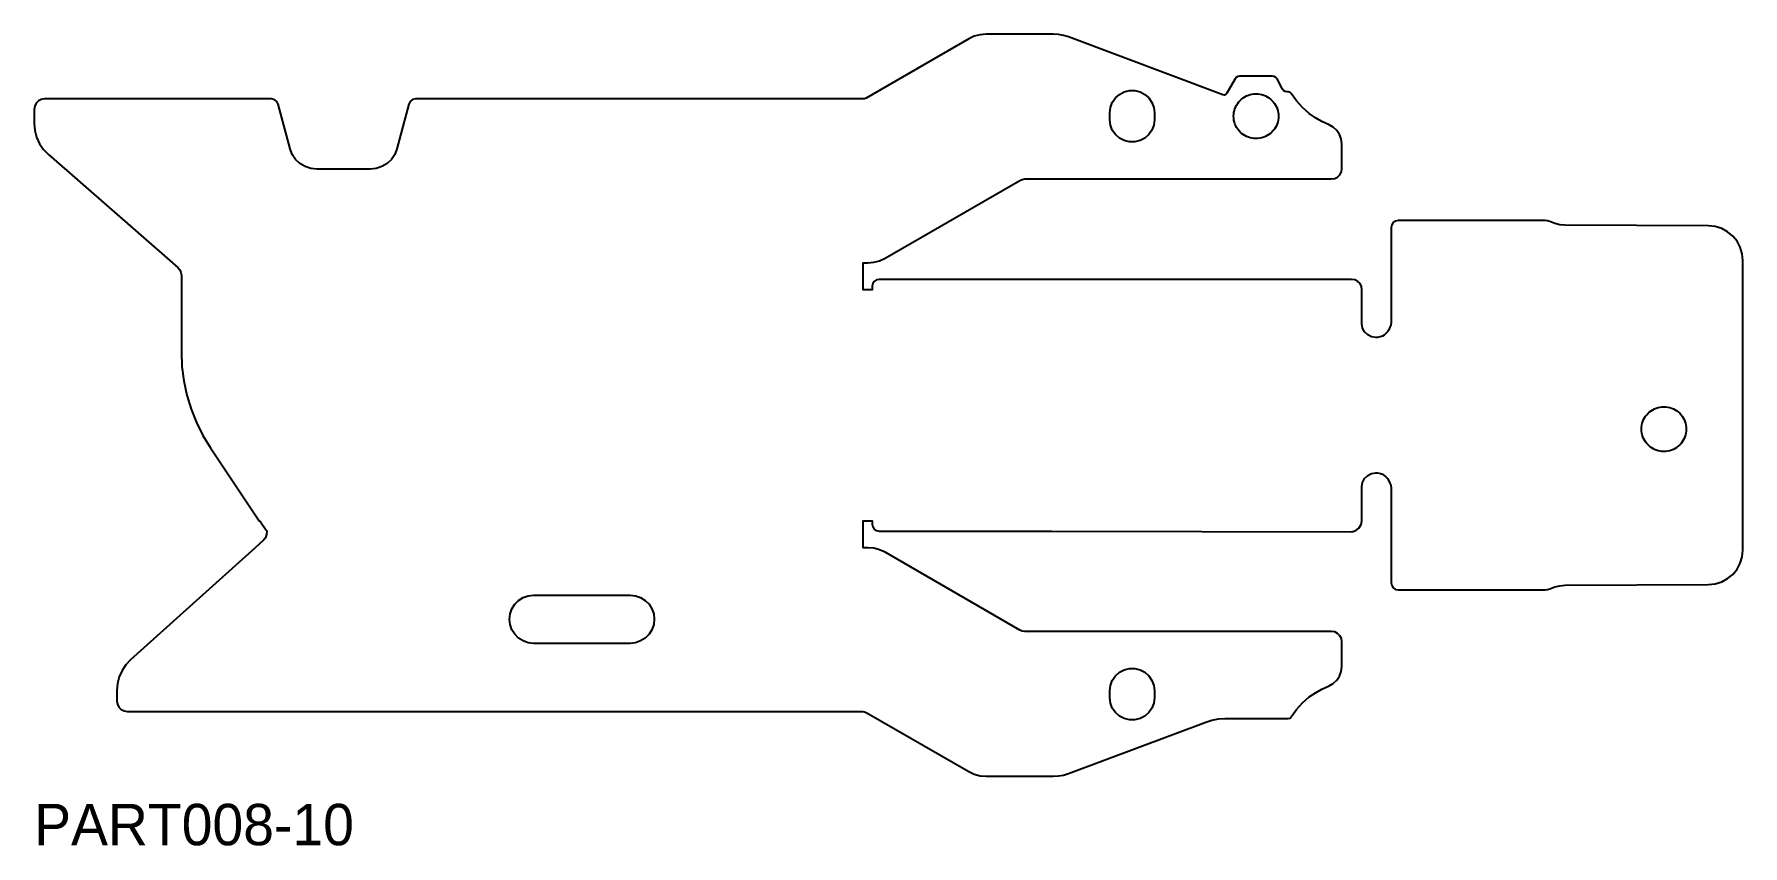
# Model space of a CAD drawing. Header units: millimetres. Extents: x 0 to 7985, y -20 to 1906.
# Drawn here: x 7192.6 to 7688.3, y -20.2 to 215.2 of the extents above; entities that cross this region are included whole.
import ezdxf

# ---------------------------------------------------------------- set-up
doc = ezdxf.new("R2010")
doc.units = ezdxf.units.MM
doc.layers.add('LABEL', color=7, linetype='Continuous')
doc.layers.add('PART008-10', color=7, linetype='Continuous')

msp = doc.modelspace()

# ---------------------------------------------------------------- linework, layer by layer
at = {"layer": 'PART008-10'}
for points in [[(7688.2838, 149.6273), (7688.0929, 151.5719), (7687.5275, 153.4423), (7686.6091, 155.167), (7685.3729, 156.6803), (7683.8661, 157.9242), (7682.1461, 158.8513), (7680.2786, 159.4263), (7678.335, 159.6272), (7636.6659, 159.8402), (7635.1647, 159.9613), (7633.6986, 160.3065), (7632.3011, 160.8679), (7631.6564, 161.0982), (7630.9763, 161.1763), (7588.2996, 161.1763), (7587.5342, 161.024), (7586.8854, 160.5905), (7586.4518, 159.9416), (7586.2996, 159.1763), (7586.2996, 138.0763), (7586.2996, 131.6788), (7586.1255, 130.8556), (7585.8522, 130.2537), (7585.5617, 129.5332), (7585.1658, 128.8664), (7584.7507, 128.3807), (7584.2607, 127.971), (7583.708, 127.6521), (7583.1116, 127.4238), (7582.2996, 127.2537), (7581.7996, 127.2538), (7580.5635, 127.4495), (7579.4484, 128.0177), (7578.5635, 128.9026), (7577.9954, 130.0177), (7577.7996, 131.2538), (7577.7996, 141.1232), (7577.6527, 142.0503), (7577.2266, 142.8866), (7576.5629, 143.5503), (7575.7266, 143.9764), (7574.7996, 144.1232), (7487.7308, 144.1232), (7485.1233, 144.1232), (7437.7373, 144.1233), (7436.9719, 143.971), (7436.3231, 143.5375), (7435.8895, 142.8886), (7435.7373, 142.1233), (7435.7373, 141.1232), (7433.1298, 141.1232), (7433.1298, 148.9458), (7434.4503, 148.9458), (7436.1868, 149.0977), (7437.8705, 149.5489), (7439.4503, 150.2855), (7478.5236, 172.8446), (7479.2472, 173.1443), (7480.0236, 173.2465), (7568.968, 173.2465), (7569.8951, 173.3933), (7570.7314, 173.8195), (7571.3951, 174.4832), (7571.8212, 175.3195), (7571.9681, 176.2465), (7571.9681, 183.4399), (7571.8007, 184.8473), (7571.3078, 186.1762), (7570.5169, 187.3524), (7569.4722, 188.3103), (7568.232, 188.9964), (7566.1787, 189.9333), (7564.2752, 191.0085), (7562.524, 192.2188), (7560.5196, 193.9492), (7558.7717, 195.886), (7557.2856, 198.0226), (7556.9211, 198.3757), (7556.4302, 198.5045), (7556.0738, 198.5045), (7555.5355, 198.6027), (7555.0667, 198.8847), (7554.7276, 199.3142), (7553.1711, 202.2478), (7552.832, 202.6773), (7552.3631, 202.9593), (7551.8248, 203.0575), (7542.3092, 203.0575), (7541.7829, 202.9638), (7541.3213, 202.694), (7540.9813, 202.2814), (7538.6306, 198.1082), (7538.312, 197.7655), (7537.8724, 197.6053), (7537.4081, 197.6626), (7492.7034, 214.437), (7491.2521, 214.8846), (7489.7578, 215.1557), (7488.2418, 215.2465), (7468.7309, 215.2465), (7466.9944, 215.0946), (7465.3107, 214.6434), (7463.7309, 213.9068), (7433.9517, 196.7137), (7433.4694, 196.5139), (7432.9517, 196.4458), (7303.218, 196.4458), (7302.3728, 196.2584), (7301.6859, 195.7314), (7301.2861, 194.9634), (7297.813, 182.0014), (7297.1817, 180.378), (7296.2139, 178.9297), (7294.9557, 177.7252), (7293.4665, 176.8215), (7291.8171, 176.2616), (7290.0856, 176.072), (7274.5461, 176.072), (7272.8145, 176.2616), (7271.1651, 176.8215), (7269.6759, 177.7252), (7268.4177, 178.9297), (7267.45, 180.378), (7266.8186, 182.0015), (7263.3455, 194.9634), (7262.9457, 195.7314), (7262.2589, 196.2584), (7261.4136, 196.4458), (7195.5908, 196.4458), (7194.6637, 196.299), (7193.8274, 195.8729), (7193.1637, 195.2092), (7192.7376, 194.3728), (7192.5908, 193.4458), (7192.5908, 189.3485), (7192.7654, 187.3086), (7193.2843, 185.328), (7194.1324, 183.4645), (7195.2848, 181.7723), (7196.7082, 180.3006), (7232.6985, 148.9458), (7234.2616, 147.584), (7234.8177, 146.9394), (7235.1702, 146.1646), (7235.291, 145.322), (7235.291, 141.1232), (7235.291, 123.0593), (7235.4683, 118.8519), (7235.9991, 114.6743), (7236.8795, 110.5562), (7238.1033, 106.5268), (7239.6619, 102.6147), (7241.5441, 98.8476), (7243.7366, 95.2522), (7257.8756, 74.1232), (7258.2505, 73.8131), (7259.8496, 71.4234), (7259.9606, 71.2442), (7260.0587, 71.0576), (7260.0253, 70.0984), (7259.6905, 69.1988), (7259.0888, 68.451), (7256.6985, 66.3007), (7220.5655, 33.7967), (7219.1894, 32.3325), (7218.0769, 30.6592), (7217.2592, 28.8237), (7216.7592, 26.8775), (7216.591, 24.8752), (7216.591, 21.8007), (7216.7378, 20.8736), (7217.164, 20.0373), (7217.8276, 19.3736), (7218.664, 18.9475), (7219.591, 18.8006), (7432.9517, 18.8007), (7433.4694, 18.7325), (7433.9517, 18.5327), (7463.7309, 1.3397), (7465.3107, 0.603), (7466.9944, 0.1519), (7468.7309, 0), (7488.2418, 0), (7489.7578, 0.0908), (7491.2521, 0.3619), (7492.7034, 0.8095), (7532.4672, 15.7299), (7534.2812, 16.2893), (7536.1491, 16.6282), (7538.044, 16.7418), (7556.4303, 16.742), (7556.9211, 16.8708), (7557.2856, 17.2239), (7558.7717, 19.3604), (7560.5196, 21.2973), (7562.524, 23.0277), (7564.2752, 24.2379), (7566.1787, 25.3131), (7568.232, 26.2501), (7569.4722, 26.9361), (7570.5169, 27.894), (7571.3078, 29.0702), (7571.8007, 30.3991), (7571.9681, 31.8066), (7571.968, 39), (7571.8212, 39.927), (7571.3951, 40.7633), (7570.7314, 41.427), (7569.8951, 41.8531), (7568.968, 42), (7480.0236, 42), (7479.2472, 42.1022), (7478.5237, 42.4019), (7439.4503, 64.9609), (7437.8705, 65.6976), (7436.1868, 66.1488), (7434.4503, 66.3007), (7433.1298, 66.3007), (7433.1298, 74.1232), (7435.7373, 74.1232), (7435.7373, 73.1233), (7435.8895, 72.3579), (7436.3231, 71.709), (7436.9719, 71.2755), (7437.7373, 71.1232), (7485.1233, 71.1232), (7487.7308, 71.1232), (7574.8978, 70.8732), (7576.0004, 71.2633), (7576.9137, 71.9938), (7577.5364, 72.9837), (7577.7996, 74.1232), (7577.7996, 83.9927), (7577.9954, 85.2288), (7578.5635, 86.3439), (7579.4484, 87.2288), (7580.5635, 87.797), (7581.7996, 87.9927), (7582.2996, 87.9927), (7583.122, 87.8229), (7583.7154, 87.5956), (7584.2648, 87.2775), (7584.7512, 86.8691), (7585.1632, 86.3852), (7585.5593, 85.7158), (7585.85, 84.9927), (7586.1234, 84.3906), (7586.2996, 83.5677), (7586.2996, 77.1701), (7586.2996, 56.0702), (7586.4518, 55.3048), (7586.8854, 54.656), (7587.5342, 54.2224), (7588.2996, 54.0701), (7630.9763, 54.0702), (7631.6564, 54.1483), (7632.3011, 54.3785), (7633.6986, 54.94), (7635.1647, 55.2852), (7636.666, 55.4063), (7678.3349, 55.6193), (7680.2786, 55.8201), (7682.146, 56.3951), (7683.8661, 57.3223), (7685.3729, 58.5662), (7686.6091, 60.0794), (7687.5275, 61.8041), (7688.0929, 63.6745), (7688.2838, 65.6192), (7688.2838, 77.1701), (7688.2838, 84.9927), (7688.2838, 130.2537), (7688.2838, 138.0763)], [(7517.6115, 190.4419), (7517.4227, 188.8863), (7516.867, 187.4212), (7515.9769, 186.1316), (7514.804, 185.0925), (7513.4165, 184.3643), (7511.895, 183.9893), (7510.3281, 183.9893), (7508.8066, 184.3643), (7507.4191, 185.0925), (7506.2462, 186.1316), (7505.3561, 187.4212), (7504.8004, 188.8863), (7504.6116, 190.4419), (7504.6116, 192.4418), (7504.8004, 193.9974), (7505.3561, 195.4625), (7506.2462, 196.7521), (7507.4191, 197.7912), (7508.8066, 198.5194), (7510.3281, 198.8944), (7511.895, 198.8944), (7513.4165, 198.5194), (7514.804, 197.7912), (7515.9769, 196.7521), (7516.867, 195.4625), (7517.4227, 193.9974), (7517.6116, 192.4418)], [(7553.5369, 190.8753), (7553.4628, 190.3131), (7553.3401, 189.7595), (7553.1696, 189.2187), (7552.9526, 188.6948), (7552.6908, 188.1919), (7552.3861, 187.7136), (7552.0409, 187.2637), (7551.6578, 186.8457), (7551.2397, 186.4626), (7550.7898, 186.1174), (7550.3116, 185.8127), (7549.8086, 185.5508), (7549.2847, 185.3338), (7548.7439, 185.1633), (7548.1903, 185.0406), (7547.6281, 184.9666), (7547.0616, 184.9419), (7546.4951, 184.9666), (7545.9329, 185.0406), (7545.3793, 185.1633), (7544.8385, 185.3338), (7544.3146, 185.5508), (7543.8116, 185.8127), (7543.3333, 186.1174), (7542.8835, 186.4626), (7542.4654, 186.8457), (7542.0823, 187.2637), (7541.7371, 187.7136), (7541.4324, 188.1919), (7541.1706, 188.6948), (7540.9536, 189.2187), (7540.7831, 189.7595), (7540.6603, 190.3131), (7540.5863, 190.8753), (7540.5616, 191.4419), (7540.5863, 192.0084), (7540.6603, 192.5706), (7540.7831, 193.1242), (7540.9536, 193.665), (7541.1706, 194.1889), (7541.4324, 194.6919), (7541.7371, 195.1701), (7542.0823, 195.62), (7542.4654, 196.038), (7542.8835, 196.4211), (7543.3333, 196.7663), (7543.8116, 197.071), (7544.3146, 197.3329), (7544.8385, 197.5499), (7545.3793, 197.7204), (7545.9329, 197.8431), (7546.4951, 197.9171), (7547.0616, 197.9419), (7547.6281, 197.9171), (7548.1903, 197.8431), (7548.7439, 197.7204), (7549.2847, 197.5499), (7549.8086, 197.3329), (7550.3116, 197.071), (7550.7898, 196.7663), (7551.2397, 196.4211), (7551.6578, 196.038), (7552.0409, 195.62), (7552.3861, 195.1701), (7552.6908, 194.6919), (7552.9526, 194.1889), (7553.1696, 193.665), (7553.3401, 193.1242), (7553.4628, 192.5706), (7553.5369, 192.0084), (7553.5616, 191.4419)], [(7671.8669, 100.1268), (7671.7929, 99.5646), (7671.6701, 99.0109), (7671.4996, 98.4701), (7671.2826, 97.9463), (7671.0208, 97.4433), (7670.7161, 96.965), (7670.3709, 96.5152), (7669.9878, 96.0971), (7669.5697, 95.714), (7669.1199, 95.3688), (7668.6416, 95.0641), (7668.1386, 94.8023), (7667.6148, 94.5853), (7667.0739, 94.4148), (7666.5203, 94.292), (7665.9581, 94.218), (7665.3916, 94.1933), (7664.8251, 94.218), (7664.2629, 94.292), (7663.7093, 94.4148), (7663.1685, 94.5853), (7662.6446, 94.8023), (7662.1416, 95.0641), (7661.6634, 95.3688), (7661.2135, 95.714), (7660.7954, 96.0971), (7660.4123, 96.5152), (7660.0671, 96.965), (7659.7625, 97.4433), (7659.5006, 97.9463), (7659.2836, 98.4701), (7659.1131, 99.0109), (7658.9904, 99.5646), (7658.9164, 100.1268), (7658.8916, 100.6933), (7658.9164, 101.2598), (7658.9904, 101.822), (7659.1131, 102.3756), (7659.2836, 102.9164), (7659.5006, 103.4403), (7659.7625, 103.9433), (7660.0671, 104.4215), (7660.4123, 104.8714), (7660.7954, 105.2895), (7661.2135, 105.6726), (7661.6634, 106.0178), (7662.1416, 106.3224), (7662.6446, 106.5843), (7663.1685, 106.8013), (7663.7093, 106.9718), (7664.2629, 107.0945), (7664.8251, 107.1685), (7665.3916, 107.1933), (7665.9581, 107.1685), (7666.5203, 107.0945), (7667.0739, 106.9718), (7667.6148, 106.8013), (7668.1386, 106.5843), (7668.6416, 106.3224), (7669.1199, 106.0178), (7669.5697, 105.6726), (7669.9878, 105.2895), (7670.3709, 104.8714), (7670.7161, 104.4215), (7671.0208, 103.9433), (7671.2826, 103.4403), (7671.4996, 102.9164), (7671.6701, 102.3756), (7671.7929, 101.822), (7671.8669, 101.2598), (7671.8916, 100.6933)], [(7337.4894, 38.5473), (7335.9318, 38.7228), (7334.4523, 39.2405), (7333.125, 40.0744), (7332.0166, 41.1828), (7331.1827, 42.5101), (7330.665, 43.9896), (7330.4894, 45.5473), (7330.665, 47.1049), (7331.1827, 48.5845), (7332.0166, 49.9117), (7333.125, 51.0201), (7334.4523, 51.854), (7335.9318, 52.3718), (7337.4894, 52.5473), (7365.4894, 52.5473), (7367.0471, 52.3718), (7368.5266, 51.8541), (7369.8539, 51.0201), (7370.9623, 49.9117), (7371.7962, 48.5845), (7372.3139, 47.1049), (7372.4894, 45.5473), (7372.3139, 43.9896), (7371.7962, 42.5101), (7370.9623, 41.1828), (7369.8539, 40.0745), (7368.5266, 39.2405), (7367.0471, 38.7228), (7365.4894, 38.5473)], [(7517.6115, 22.8046), (7517.4227, 21.2491), (7516.867, 19.7839), (7515.9769, 18.4943), (7514.804, 17.4552), (7513.4165, 16.727), (7511.895, 16.352), (7510.3281, 16.352), (7508.8066, 16.727), (7507.4191, 17.4552), (7506.2462, 18.4943), (7505.3561, 19.7839), (7504.8004, 21.2491), (7504.6116, 22.8046), (7504.6116, 24.8046), (7504.8004, 26.3601), (7505.3561, 27.8253), (7506.2462, 29.1149), (7507.4191, 30.154), (7508.8066, 30.8822), (7510.3281, 31.2572), (7511.895, 31.2572), (7513.4165, 30.8822), (7514.804, 30.154), (7515.9769, 29.1149), (7516.867, 27.8253), (7517.4227, 26.3601), (7517.6116, 24.8046)]]:
    msp.add_lwpolyline(points, close=True, dxfattribs=at)

# ---------------------------------------------------------------- texts
at = {"layer": 'LABEL'}
msp.add_text('PART008-10', height=12, dxfattribs=at).set_placement((7192.5908, -20))

doc.saveas('drawing.dxf')
